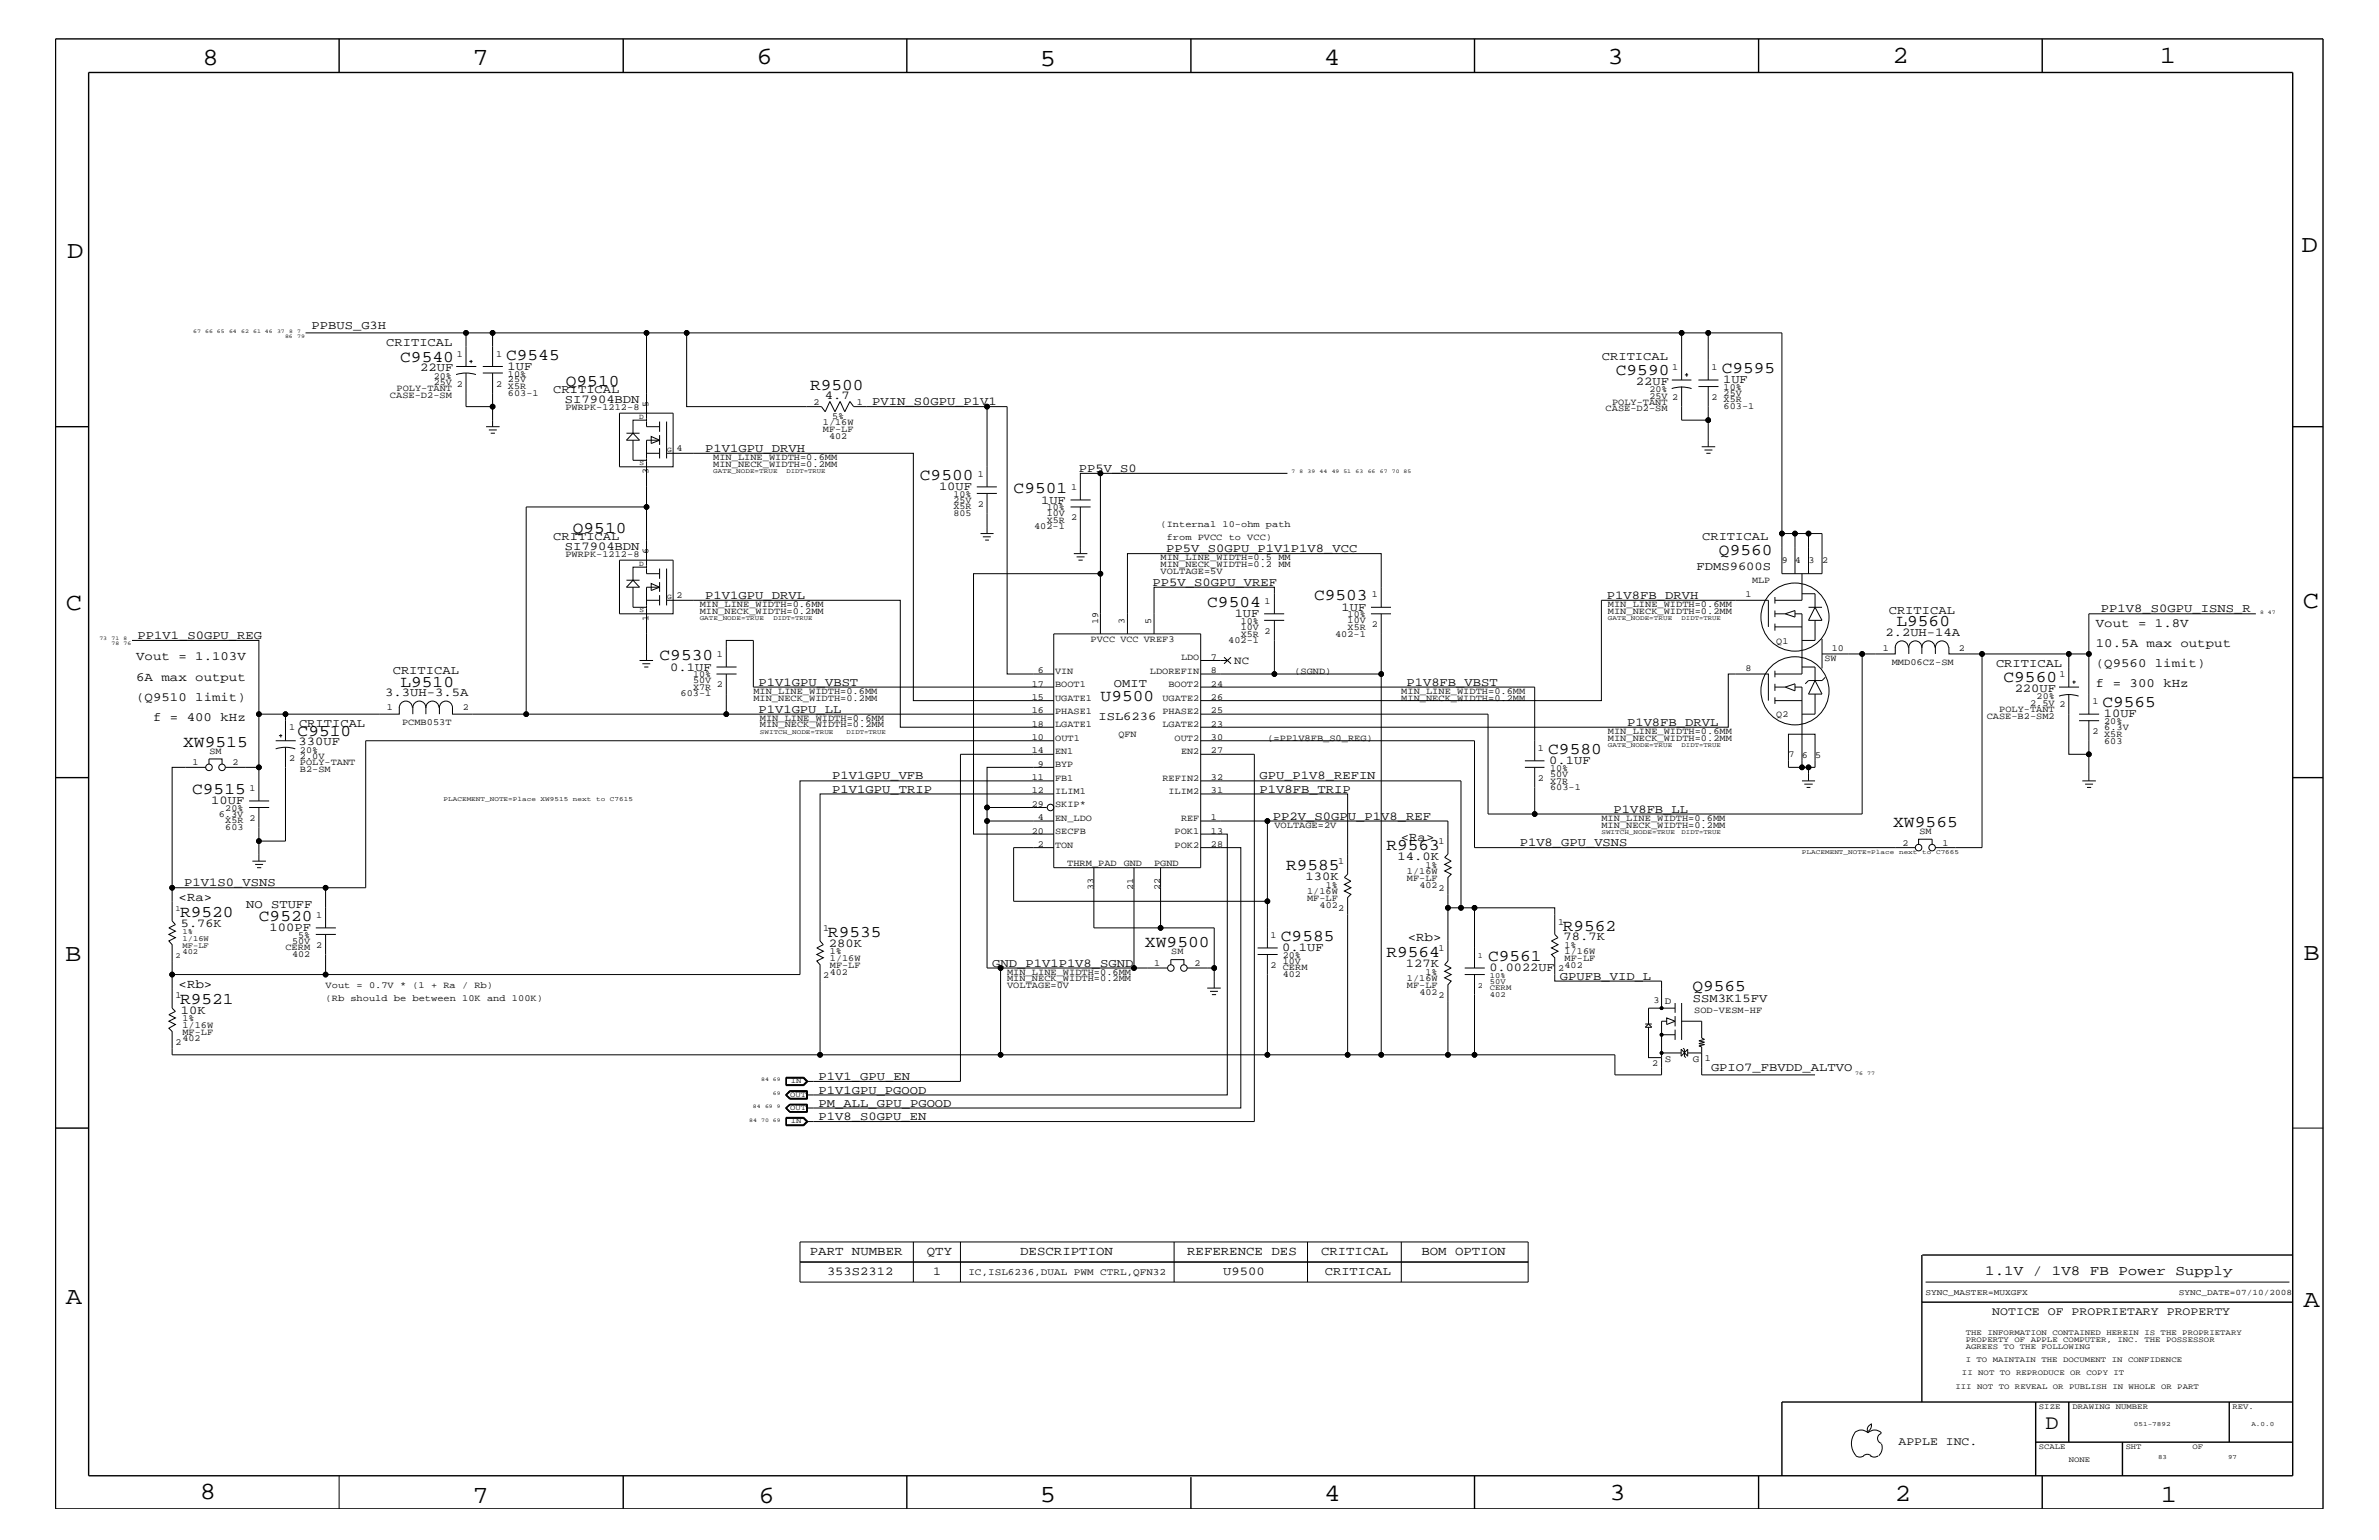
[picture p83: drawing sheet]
<svg xmlns="http://www.w3.org/2000/svg" width="432mm" height="279mm" viewBox="0 0 432 279" stroke-linecap="round" stroke-linejoin="round" font-family="sans-serif">
<defs><g id="words">
<g font-size="4.5">
<text x="36.7" y="11.7">8</text>
<text x="85.8" y="11.7">7</text>
<text x="137.3" y="11.5">6</text>
<text x="240.3" y="11.7">4</text>
<text x="291.8" y="11.5">3</text>
<text x="343.5" y="11.5">2</text>
<text x="392" y="11.5">1</text>
<text x="188.7" y="12.1">5</text>
<text x="12.2" y="46.8">D</text>
<text x="417.7" y="45.7">D</text>
<text x="11.9" y="110.6">C</text>
<text x="418" y="110.3">C</text>
<text x="11.9" y="174.3">B</text>
<text x="418.1" y="174.2">B</text>
<text x="11.9" y="236.7">A</text>
<text x="418.1" y="237.1">A</text>
<text x="36.2" y="271.9">8</text>
<text x="85.8" y="272.7">7</text>
<text x="137.7" y="272.7">6</text>
<text x="188.7" y="272.5">5</text>
<text x="240.4" y="272.3">4</text>
<text x="292.1" y="272.2">3</text>
<text x="343.9" y="272.3">2</text>
<text x="392.2" y="272.6">1</text>
</g>
<text font-size="3.7" x="371.3" y="259.3">D</text>
<g font-size="3">
<text x="72.6" y="65.6">C9540</text>
<text x="91.9" y="65.3">C9545</text>
<text x="102.7" y="70">Q9510</text>
<text x="147" y="70.7">R9500</text>
<text x="293.3" y="68.1">C9590</text>
<text x="312.5" y="67.7">C9595</text>
<text x="167" y="87.1">C9500</text>
<text x="184" y="89.5">C9501</text>
<text x="104" y="96.7">Q9510</text>
<text x="312" y="100.8">Q9560</text>
<text x="219.1" y="110.2">C9504</text>
<text x="238.5" y="108.9">C9503</text>
<text x="344.2" y="113.7">L9560</text>
<text x="119.7" y="119.8">C9530</text>
<text x="72.7" y="124.6">L9510</text>
<text x="363.6" y="123.8">C9560</text>
<text x="199.8" y="127.1">U9500</text>
<text x="381.6" y="128.3">C9565</text>
<text x="33.2" y="135.5">XW9515</text>
<text x="54" y="133.5">C9510</text>
<text x="281" y="136.8">C9580</text>
<text x="34.9" y="144">C9515</text>
<text x="251.6" y="154.3">R9563</text>
<text x="343.6" y="150.1">XW9565</text>
<text x="233.4" y="157.9">R9585</text>
<text x="32.7" y="166.4">R9520</text>
<text x="47" y="167.1">C9520</text>
<text x="150.3" y="170">R9535</text>
<text x="207.8" y="171.8">XW9500</text>
<text x="232.5" y="170.7">C9585</text>
<text x="251.6" y="173.7">R9564</text>
<text x="283.6" y="168.9">R9562</text>
<text x="270.1" y="174.4">C9561</text>
<text x="307.2" y="179.9">Q9565</text>
<text x="32.7" y="182.1">R9521</text>
</g>
<text font-size="2.5" x="360.3" y="231.3">1.1V / 1V8 FB Power Supply</text>
<g font-size="2.3">
<text x="380.4" y="113.7">Vout = 1.8V</text>
<text x="24.7" y="119.8">Vout = 1.103V</text>
<text x="380.4" y="117.4">10.5A max output</text>
<text x="24.7" y="123.5">6A max output</text>
<text x="380.4" y="121">(Q9560 limit)</text>
<text x="380.4" y="124.7">f = 300 kHz</text>
<text x="24.7" y="127.1">(Q9510 limit)</text>
<text x="27.8" y="130.8">f = 400 kHz</text>
<text x="254.3" y="152.6">&lt;Ra&gt;</text>
<text x="32.4" y="163.5">&lt;Ra&gt;</text>
<text x="255.5" y="170.7">&lt;Rb&gt;</text>
<text x="32.4" y="179.3">&lt;Rb&gt;</text>
<text x="147" y="227.7">PART NUMBER</text>
<text x="168.2" y="227.7">QTY</text>
<text x="185.2" y="227.7">DESCRIPTION</text>
<text x="215.5" y="227.7">REFERENCE DES</text>
<text x="239.8" y="227.7">CRITICAL</text>
<text x="258" y="227.7">BOM OPTION</text>
</g>
<g font-size="2.2">
<text x="56.6" y="59.6">PPBUS_G3H</text>
<text x="70.1" y="62.9">CRITICAL</text>
<text x="290.7" y="65.3">CRITICAL</text>
<text x="76.3" y="67.3">22UF</text>
<text x="92.1" y="67.1">1UF</text>
<text x="100.4" y="71.3">CRITICAL</text>
<text x="296.9" y="69.8">22UF</text>
<text x="312.8" y="69.5">1UF</text>
<text x="102.5" y="73.2">SI7904BDN</text>
<text x="149.7" y="72.4">4.7</text>
<text x="158.3" y="73.5">PVIN_S0GPU_P1V1</text>
<text x="128" y="82">P1V1GPU_DRVH</text>
<text x="170.4" y="88.9">10UF</text>
<text x="195.8" y="85.6">PP5V_S0</text>
<text x="189" y="91.4">1UF</text>
<text x="100.4" y="98">CRITICAL</text>
<text x="102.5" y="99.9">SI7904BDN</text>
<text x="211.7" y="100.2">PP5V_S0GPU_P1V1P1V8_VCC</text>
<text x="308.9" y="98">CRITICAL</text>
<text x="209.2" y="106.3">PP5V_S0GPU_VREF</text>
<text x="307.9" y="103.4">FDMS9600S</text>
<text x="128" y="108.7">P1V1GPU_DRVL</text>
<text x="224.1" y="112">1UF</text>
<text x="243.5" y="110.8">1UF</text>
<text x="291.7" y="108.7">P1V8FB_DRVH</text>
<text x="342.8" y="111.4">CRITICAL</text>
<text x="381.3" y="111.1">PP1V8_S0GPU_ISNS_R</text>
<text x="25" y="115.9">PP1V1_S0GPU_REG</text>
<text x="342.2" y="115.3">2.2UH-14A</text>
<text x="71.3" y="122.3">CRITICAL</text>
<text x="121.7" y="121.7">0.1UF</text>
<text x="137.7" y="124.4">P1V1GPU_VBST</text>
<text x="202.2" y="124.7">OMIT</text>
<text x="255.3" y="124.4">P1V8FB_VBST</text>
<text x="362.3" y="121">CRITICAL</text>
<text x="365.7" y="125.5">220UF</text>
<text x="54.3" y="131.9">CRITICAL</text>
<text x="69.9" y="126.3">3.3UH-3.5A</text>
<text x="137.7" y="129.3">P1V1GPU_LL</text>
<text x="199.4" y="130.7">ISL6236</text>
<text x="295.3" y="131.7">P1V8FB_DRVL</text>
<text x="381.8" y="130.2">10UF</text>
<text x="54.2" y="135.2">330UF</text>
<text x="151" y="143.9">P1V1GPU_TRIP</text>
<text x="151" y="141.4">P1V1GPU_VFB</text>
<text x="228.6" y="141.4">GPU_P1V8_REFIN</text>
<text x="228.6" y="143.9">P1V8FB_TRIP</text>
<text x="281.2" y="138.6">0.1UF</text>
<text x="38.4" y="145.9">10UF</text>
<text x="231.1" y="148.7">PP2V_S0GPU_P1V8_REF</text>
<text x="292.9" y="147.5">P1V8FB_LL</text>
<text x="275.8" y="153.5">P1V8_GPU_VSNS</text>
<text x="33.4" y="160.8">P1V1S0_VSNS</text>
<text x="237" y="159.7">130K</text>
<text x="253.7" y="156.1">14.0K</text>
<text x="44.7" y="164.7">NO STUFF</text>
<text x="32.9" y="168.2">5.76K</text>
<text x="48.9" y="168.9">100PF</text>
<text x="150.5" y="171.8">280K</text>
<text x="232.7" y="172.6">0.1UF</text>
<text x="283.8" y="170.6">78.7K</text>
<text x="180.1" y="175.4">GND_P1V1P1V8_SGND</text>
<text x="255.2" y="175.5">127K</text>
<text x="270.3" y="176.2">0.0022UF</text>
<text x="283.1" y="177.7">GPUFB_VID_L</text>
<text x="32.9" y="184">10K</text>
<text x="307.3" y="181.8">SSM3K15FV</text>
<text x="148.6" y="195.9">P1V1_GPU_EN</text>
<text x="310.6" y="194.3">GPIO7_FBVDD_ALTVO</text>
<text x="148.6" y="198.4">P1V1GPU_PGOOD</text>
<text x="148.6" y="200.9">PM_ALL_GPU_PGOOD</text>
<text x="148.6" y="203.2">P1V8_S0GPU_EN</text>
<text x="150.1" y="231.3">353S2312</text>
<text x="169.4" y="231.3">1</text>
<text x="222" y="231.3">U9500</text>
<text x="240.5" y="231.3">CRITICAL</text>
</g>
<g font-size="2.1">
<text x="361.6" y="238.6">NOTICE OF PROPRIETARY PROPERTY</text>
<text x="344.6" y="262.2">APPLE INC.</text>
</g>
<text font-size="2" x="224" y="120.4">NC</text>
<g font-size="1.8">
<text x="302.2" y="182.1">D</text>
<text x="302.2" y="192.7">S</text>
<text x="307.3" y="192.7">G</text>
<text x="175.8" y="231.3">IC,ISL6236,DUAL PWM CTRL,QFN32</text>
</g>
<g font-size="1.7">
<text x="82.9" y="64.7">1</text>
<text x="90.1" y="64.7">1</text>
<text x="72" y="71">POLY-TANT</text>
<text x="78.7" y="69.9">25V 2</text>
<text x="78.7" y="68.7">20%</text>
<text x="90.1" y="70.1">2</text>
<text x="92.2" y="69.4">25V</text>
<text x="92.2" y="68.4">10%</text>
<text x="92.2" y="71.8">603-1</text>
<text x="92.2" y="70.6">X5R</text>
<text x="299.4" y="71.1">20%</text>
<text x="303.5" y="67.1">1</text>
<text x="310.6" y="67.1">1</text>
<text x="312.8" y="71.8">25V</text>
<text x="312.8" y="70.7">10%</text>
<text x="70.8" y="72.2">CASE-D2-SM</text>
<text x="102.6" y="74.4">PWRPK-1212-8</text>
<text x="117.7" y="73.9" transform="rotate(-90 117.7 73.9)">5</text>
<text x="147.7" y="73.4">2</text>
<text x="149.4" y="77.2">1/16W</text>
<text x="151" y="76">5%</text>
<text x="155.5" y="73.4">1</text>
<text x="291.4" y="74.6">CASE-D2-SM</text>
<text x="292.6" y="73.4">POLY-TANT</text>
<text x="299.4" y="72.3">25V 2</text>
<text x="310.6" y="72.6">2</text>
<text x="312.8" y="74.3">603-1</text>
<text x="312.8" y="73">X5R</text>
<text x="122.8" y="81.9">4</text>
<text x="129.5" y="83.5">MIN_LINE_WIDTH=0.6MM</text>
<text x="149.4" y="78.3">MF-LF</text>
<text x="150.5" y="79.6">402</text>
<text x="117.7" y="86" transform="rotate(-90 117.7 86)">3</text>
<text x="129.5" y="84.7">MIN_NECK_WIDTH=0.2MM</text>
<text x="177.5" y="86.5">1</text>
<text x="194.4" y="88.9">1</text>
<text x="173.1" y="91.2">25V</text>
<text x="173.1" y="90.1">10%</text>
<text x="173.1" y="93.7">805</text>
<text x="173.1" y="92.4">X5R</text>
<text x="177.5" y="92">2</text>
<text x="190" y="93.7">10V</text>
<text x="190" y="92.6">10%</text>
<text x="190" y="94.9">X5R</text>
<text x="194.4" y="94.3">2</text>
<text x="210.7" y="95.6">(Internal 10-ohm path</text>
<text x="102.6" y="101">PWRPK-1212-8</text>
<text x="117.7" y="100.5" transform="rotate(-90 117.7 100.5)">6</text>
<text x="187.7" y="96">402-1</text>
<text x="210.7" y="101.6">MIN_LINE_WIDTH=0.5 MM</text>
<text x="211.8" y="98">from PVCC to VCC)</text>
<text x="210.7" y="102.9">MIN_NECK_WIDTH=0.2 MM</text>
<text x="210.7" y="104.1">VOLTAGE=5V</text>
<text x="318" y="105.7">MLP</text>
<text x="323.4" y="102.2">9</text>
<text x="325.8" y="102.2">4</text>
<text x="328.3" y="102.2">3</text>
<text x="330.7" y="102.2">2</text>
<text x="117.7" y="112.7" transform="rotate(-90 117.7 112.7)">1</text>
<text x="122.8" y="108.6">2</text>
<text x="127" y="111.4">MIN_NECK_WIDTH=0.2MM</text>
<text x="127" y="110.2">MIN_LINE_WIDTH=0.6MM</text>
<text x="199.3" y="113.1" transform="rotate(-90 199.3 113.1)">19</text>
<text x="204.1" y="113.1" transform="rotate(-90 204.1 113.1)">3</text>
<text x="209" y="113.1" transform="rotate(-90 209 113.1)">5</text>
<text x="225.2" y="113.1">10%</text>
<text x="229.5" y="109.5">1</text>
<text x="244.6" y="113.1">10V</text>
<text x="244.6" y="112">10%</text>
<text x="249" y="113.7">2</text>
<text x="249" y="108.3">1</text>
<text x="291.8" y="111.4">MIN_NECK_WIDTH=0.2MM</text>
<text x="291.8" y="110.2">MIN_LINE_WIDTH=0.6MM</text>
<text x="316.8" y="108.2">1</text>
<text x="130.1" y="119.2">1</text>
<text x="198" y="116.4">PVCC VCC VREF3</text>
<text x="214.4" y="119.8">LDO</text>
<text x="219.8" y="119.7">7</text>
<text x="222.9" y="116.7">402-1</text>
<text x="225.2" y="114.2">10V</text>
<text x="225.2" y="115.5">X5R</text>
<text x="229.5" y="115">2</text>
<text x="242.3" y="115.5">402-1</text>
<text x="244.6" y="114.2">X5R</text>
<text x="322.4" y="116.8">Q1</text>
<text x="332.5" y="118.1">10</text>
<text x="341.7" y="118.1">1</text>
<text x="355.5" y="118.1">2</text>
<text x="125.8" y="125.2">X7R</text>
<text x="125.8" y="124">50V</text>
<text x="125.8" y="122.9">10%</text>
<text x="130.1" y="124.7">2</text>
<text x="136.7" y="125.9">MIN_LINE_WIDTH=0.6MM</text>
<text x="187.3" y="124.6">17</text>
<text x="188.4" y="122.1">6</text>
<text x="191.5" y="122.3">VIN</text>
<text x="191.5" y="124.7">BOOT1</text>
<text x="208.7" y="122.3">LDOREFIN</text>
<text x="212.1" y="124.7">BOOT2</text>
<text x="219.8" y="122.1">8</text>
<text x="219.8" y="124.6">24</text>
<text x="234.9" y="122.3">(SGND)</text>
<text x="254.3" y="125.9">MIN_LINE_WIDTH=0.6MM</text>
<text x="316.8" y="121.7">8</text>
<text x="331.1" y="120">SW</text>
<text x="343.4" y="120.6">MMD06CZ-SM</text>
<text x="373.8" y="122.9">1</text>
<text x="70.2" y="128.9">1</text>
<text x="73" y="131.5">PCMB053T</text>
<text x="84" y="128.9">2</text>
<text x="123.5" y="126.4">603-1</text>
<text x="136.7" y="127.1">MIN_NECK_WIDTH=0.2MM</text>
<text x="137.9" y="131.9">MIN_NECK_WIDTH=0.2MM</text>
<text x="137.9" y="130.8">MIN_LINE_WIDTH=0.6MM</text>
<text x="187.3" y="127">15</text>
<text x="187.3" y="129.4">16</text>
<text x="187.3" y="131.9">18</text>
<text x="191.5" y="127.1">UGATE1</text>
<text x="191.5" y="129.6">PHASE1</text>
<text x="191.5" y="131.9">LGATE1</text>
<text x="211" y="127.1">UGATE2</text>
<text x="211" y="129.6">PHASE2</text>
<text x="211" y="131.9">LGATE2</text>
<text x="219.8" y="127">26</text>
<text x="219.8" y="129.4">25</text>
<text x="219.8" y="131.9">23</text>
<text x="254.3" y="127.1">MIN_NECK_WIDTH=0.2MM</text>
<text x="322.4" y="130.2">Q2</text>
<text x="360.6" y="130.4">CASE-B2-SM2</text>
<text x="362.9" y="129.1">POLY-TANT</text>
<text x="368.5" y="128">2.5V 2</text>
<text x="369.7" y="126.9">20%</text>
<text x="379.8" y="127.7">1</text>
<text x="381.9" y="131.3">20%</text>
<text x="38" y="136.8">SM</text>
<text x="52.5" y="132.5">1</text>
<text x="54.4" y="137.8">2.0V</text>
<text x="54.4" y="136.6">20%</text>
<text x="187.3" y="134.2">10</text>
<text x="187.3" y="136.7">14</text>
<text x="191.5" y="134.4">OUT1</text>
<text x="191.5" y="136.8">EN1</text>
<text x="203" y="133.8">QFN</text>
<text x="213.2" y="134.4">OUT2</text>
<text x="214.4" y="136.8">EN2</text>
<text x="219.8" y="134.2">30</text>
<text x="219.8" y="136.7">27</text>
<text x="230" y="134.4">(=PP1V8FB_S0_REG)</text>
<text x="279.1" y="136.2">1</text>
<text x="291.8" y="134.4">MIN_NECK_WIDTH=0.2MM</text>
<text x="291.8" y="133.2">MIN_LINE_WIDTH=0.6MM</text>
<text x="324.6" y="137.3">7</text>
<text x="327.1" y="137.4">6</text>
<text x="329.4" y="137.4">5</text>
<text x="379.8" y="133.2">2</text>
<text x="381.9" y="132.4">6.3V</text>
<text x="381.9" y="134.9">603</text>
<text x="381.9" y="133.6">X5R</text>
<text x="34.9" y="138.9">1</text>
<text x="42.2" y="138.9">2</text>
<text x="45.3" y="143.5">1</text>
<text x="52.5" y="138">2</text>
<text x="54.4" y="140.1">B2-SM</text>
<text x="54.4" y="138.9">POLY-TANT</text>
<text x="187.3" y="144">12</text>
<text x="187.3" y="141.5">11</text>
<text x="188.4" y="139.1">9</text>
<text x="191.5" y="141.7">FB1</text>
<text x="191.5" y="139.2">BYP</text>
<text x="211" y="141.7">REFIN2</text>
<text x="219.8" y="144">31</text>
<text x="219.8" y="141.5">32</text>
<text x="279.1" y="141.7">2</text>
<text x="281.3" y="140.9">50V</text>
<text x="281.3" y="139.8">10%</text>
<text x="281.3" y="143.4">603-1</text>
<text x="281.3" y="142.2">X7R</text>
<text x="39.7" y="148.2">6.3V</text>
<text x="40.9" y="147.1">20%</text>
<text x="40.9" y="149.4">X5R</text>
<text x="45.3" y="149">2</text>
<text x="187.3" y="146.4">29</text>
<text x="188.4" y="148.8">4</text>
<text x="191.5" y="146.5">SKIP*</text>
<text x="191.5" y="144">ILIM1</text>
<text x="191.5" y="149">EN_LDO</text>
<text x="212.1" y="144">ILIM2</text>
<text x="214.4" y="149">REF</text>
<text x="219.8" y="148.8">1</text>
<text x="290.7" y="149">MIN_LINE_WIDTH=0.6MM</text>
<text x="40.9" y="150.7">603</text>
<text x="187.3" y="151.2">20</text>
<text x="188.4" y="153.7">2</text>
<text x="191.5" y="151.3">SECFB</text>
<text x="191.5" y="153.8">TON</text>
<text x="213.2" y="153.8">POK2</text>
<text x="213.2" y="151.3">POK1</text>
<text x="219.8" y="153.7">28</text>
<text x="219.8" y="151.2">13</text>
<text x="231.3" y="150.1">VOLTAGE=2V</text>
<text x="261.1" y="153.2">1</text>
<text x="290.7" y="150.1">MIN_NECK_WIDTH=0.2MM</text>
<text x="345.3" y="153.4">2</text>
<text x="348.4" y="151.3">SM</text>
<text x="352.6" y="153.4">1</text>
<text x="193.7" y="157.2">THRM_PAD</text>
<text x="198.5" y="161.4" transform="rotate(-90 198.5 161.4)">33</text>
<text x="204" y="157.2">GND</text>
<text x="205.7" y="161.4" transform="rotate(-90 205.7 161.4)">21</text>
<text x="209.5" y="157.2">PGND</text>
<text x="210.6" y="161.4" transform="rotate(-90 210.6 161.4)">22</text>
<text x="240.6" y="161.1">1%</text>
<text x="242.9" y="156.8">1</text>
<text x="255.4" y="159.9">MF-LF</text>
<text x="255.4" y="158.6">1/16W</text>
<text x="257.6" y="161.1">402</text>
<text x="258.7" y="157.4">1%</text>
<text x="261.1" y="161.7">2</text>
<text x="57.4" y="166.5">1</text>
<text x="237.2" y="162.2">1/16W</text>
<text x="237.2" y="163.5">MF-LF</text>
<text x="239.5" y="164.7">402</text>
<text x="242.9" y="165.3">2</text>
<text x="282.8" y="167.8">1</text>
<text x="51.8" y="172.4">CERM</text>
<text x="53" y="171.2">50V</text>
<text x="53" y="173.7">402</text>
<text x="54.1" y="170.1">5%</text>
<text x="57.4" y="172">2</text>
<text x="149.4" y="168.9">1</text>
<text x="150.6" y="173.2">1%</text>
<text x="212.6" y="173.2">SM</text>
<text x="230.6" y="170.1">1</text>
<text x="232.8" y="173.8">20%</text>
<text x="261.1" y="172.6">1</text>
<text x="284" y="173.2">1/16W</text>
<text x="284" y="172">1%</text>
<text x="59.1" y="179.3">Vout = 0.7V * (1 + Ra / Rb)</text>
<text x="149.4" y="177.4">2</text>
<text x="150.6" y="174.4">1/16W</text>
<text x="150.6" y="176.8">402</text>
<text x="150.6" y="175.6">MF-LF</text>
<text x="182.8" y="176.8">MIN_LINE_WIDTH=0.6MM</text>
<text x="182.8" y="179.3">VOLTAGE=0V</text>
<text x="182.8" y="178">MIN_NECK_WIDTH=0.2MM</text>
<text x="209.5" y="175.2">1</text>
<text x="216.8" y="175.2">2</text>
<text x="230.6" y="175.6">2</text>
<text x="232.8" y="174.9">10V</text>
<text x="232.8" y="177.3">402</text>
<text x="232.8" y="176.1">CERM</text>
<text x="255.4" y="178">1/16W</text>
<text x="255.4" y="179.3">MF-LF</text>
<text x="258.7" y="176.8">1%</text>
<text x="282.8" y="176.2">2</text>
<text x="284" y="175.6">402</text>
<text x="284" y="174.4">MF-LF</text>
<text x="31.8" y="181">1</text>
<text x="33.1" y="185.3">1%</text>
<text x="59.1" y="181.6">(Rb should be between 10K and 100K)</text>
<text x="257.6" y="180.5">402</text>
<text x="261.1" y="181">2</text>
<text x="300.1" y="182.1">3</text>
<text x="307.5" y="183.8">SOD-VESM-HF</text>
<text x="31.8" y="189.5">2</text>
<text x="33.1" y="187.7">MF-LF</text>
<text x="33.1" y="186.5">1/16W</text>
<text x="33.1" y="188.9">402</text>
<text x="299.9" y="193.3">2</text>
<text x="309.5" y="192.6">1</text>
</g>
<g font-size="1.5">
<text x="349.5" y="235">SYNC_MASTER=MUXGFX</text>
<text x="395.5" y="235">SYNC_DATE=07/10/2008</text>
</g>
<g font-size="1.4">
<text x="116" y="76">D</text>
<text x="121.1" y="82">G</text>
<text x="116.1" y="84.4">S</text>
<text x="116" y="102.6">D</text>
<text x="116.1" y="111.1">S</text>
<text x="121.1" y="108.7">G</text>
<text x="31.8" y="165.3">1</text>
<text x="31.8" y="173.8">2</text>
<text x="33.1" y="173.2">402</text>
<text x="33.1" y="172">MF-LF</text>
<text x="33.1" y="170.7">1/16W</text>
<text x="33.1" y="169.5">1%</text>
<text x="268.2" y="173.8">1</text>
<text x="268.2" y="179.3">2</text>
<text x="270.4" y="177.4">10%</text>
<text x="270.4" y="179.7">CERM</text>
<text x="270.4" y="178.5">50V</text>
<text x="270.4" y="181">402</text>
<text x="143.5" y="196.5">IN</text>
<text x="143.4" y="199">OUT</text>
<text x="143.4" y="201.5">OUT</text>
<text x="143.5" y="203.8">IN</text>
<text x="356.8" y="242.3">THE INFORMATION CONTAINED HEREIN IS THE PROPRIETARY</text>
<text x="356.8" y="243.5">PROPERTY OF APPLE COMPUTER, INC. THE POSSESSOR</text>
<text x="356.8" y="244.7">AGREES TO THE FOLLOWING</text>
<text x="354.9" y="252">III NOT TO REVEAL OR PUBLISH IN WHOLE OR PART</text>
<text x="356.1" y="249.5">II NOT TO REPRODUCE OR COPY IT</text>
<text x="356.8" y="247.1">I TO MAINTAIN THE DOCUMENT IN CONFIDENCE</text>
<text x="370.1" y="255.6">SIZE</text>
<text x="376.2" y="255.6">DRAWING NUMBER</text>
<text x="405.2" y="255.6">REV.</text>
<text x="370.1" y="262.9">SCALE</text>
<text x="385.8" y="262.9">SHT</text>
<text x="397.9" y="262.9">OF</text>
<text x="375.5" y="265.3">NONE</text>
</g>
<g font-size="1.2">
<text x="129.5" y="85.9">GATE_NODE=TRUE</text>
<text x="142.7" y="85.9">DIDT=TRUE</text>
<text x="127" y="112.6">GATE_NODE=TRUE</text>
<text x="140.4" y="112.6">DIDT=TRUE</text>
<text x="291.8" y="112.6">GATE_NODE=TRUE</text>
<text x="305.2" y="112.6">DIDT=TRUE</text>
<text x="137.9" y="133.2">SWITCH_NODE=TRUE</text>
<text x="153.7" y="133.2">DIDT=TRUE</text>
<text x="291.8" y="135.6">GATE_NODE=TRUE</text>
<text x="305.2" y="135.6">DIDT=TRUE</text>
<text x="80.5" y="145.3">PLACEMENT_NOTE=Place</text>
<text x="98.1" y="145.3">XW9515</text>
<text x="104" y="145.3">next</text>
<text x="108.2" y="145.3">to</text>
<text x="110.7" y="145.3">C7615</text>
<text x="290.7" y="151.3">SWITCH_NODE=TRUE</text>
<text x="305.2" y="151.3">DIDT=TRUE</text>
<text x="327.1" y="155">PLACEMENT_NOTE=Place</text>
<text x="344.7" y="155">next</text>
<text x="348.9" y="155">to</text>
<text x="351.4" y="155">C7665</text>
<text x="387.3" y="258.7">051-7892</text>
<text x="408.6" y="258.7">A.0.0</text>
<text x="391.7" y="264.7">83</text>
<text x="404.4" y="264.7">97</text>
</g>
<g font-size="1">
<text x="35.1" y="60.4">67</text>
<text x="37.3" y="60.4">66 65</text>
<text x="41.6" y="60.4">64</text>
<text x="43.8" y="60.4">62</text>
<text x="46" y="60.4">61 46</text>
<text x="50.3" y="60.4">37</text>
<text x="51.7" y="61.3">86</text>
<text x="52.5" y="60.4">8</text>
<text x="53.9" y="61.3">79</text>
<text x="53.9" y="60.4">7</text>
<text x="234.4" y="85.9">7</text>
<text x="235.9" y="85.9">8</text>
<text x="237.3" y="85.9">39</text>
<text x="239.5" y="85.9">44</text>
<text x="241.7" y="85.9">49 51</text>
<text x="246" y="85.9">63</text>
<text x="248.2" y="85.9">66</text>
<text x="250.4" y="85.9">67</text>
<text x="252.6" y="85.9">70 85</text>
<text x="410.2" y="111.4">8</text>
<text x="411.6" y="111.4">47</text>
<text x="18" y="116.2">73</text>
<text x="20.2" y="116.2">71</text>
<text x="20.2" y="117">78</text>
<text x="22.4" y="116.2">8</text>
<text x="22.4" y="117">76</text>
<text x="138.2" y="196.2">84 69</text>
<text x="336.7" y="195">76</text>
<text x="338.9" y="195">77</text>
<text x="136" y="203.5">84</text>
<text x="136.7" y="201">84</text>
<text x="138.2" y="203.5">70 69</text>
<text x="138.9" y="201">69 9</text>
<text x="140.3" y="198.7">69</text>
</g>
</g></defs>
<g fill="none" stroke="#000" stroke-width=".18">
<path d="M55.5 60.4h61.8M82.8 68a5.8 5.8 0 0 1 3.6 0M82.8 66.5h3.6M84.6 60.4v6.1M84.6 67.7v6.1h4.8M85.2 65.6h.6M85.5 65.3v.6M87.6 67.7h3.7M87.6 66.5h3.7M88.2 77.4h2.5M88.7 78h1.5M89.1 78.6h.7"/>
<path d="M89.4 60.4v6.1M89.4 67.7v9.7M112.4 75h9.8v9.7h-9.8zM113.7 78.6h2.4M114.9 78.6l1.2 1.3h-2.4zM114.9 79.9v3.6h2.4M117.3 76.2h-2.4v2.4M118.2 79.2l1.5 .7-1.5 .6zM119.7 79.9h-2.4v24.2h2.4M119.7 76.5v1.8M119.7 78.9v1.8M121 76.5v6.7"/>
<path d="M124.6 60.4v13.4h24.5l.7 .9 .8-1.9 1 1.9 .9-1.9 .8 1.9 1-1.9 .6 1h24.3v14.5M124.6 60.4h-7.3v17h2.4M124.6 60.4h180.6M179.2 73.8h3.6v48.5h8.5M303.4 70.5a5.9 5.9 0 0 1 3.6 0M303.4 68.9h3.6M305.2 70.1v6.1h4.8M305.8 68h.6M306.2 67.7v.7M308.3 70.1h3.6M308.3 68.9h3.6M310 60.4h-4.8v8.5"/>
<path d="M310 68.9v-8.5h13.4v43.7h7.3v-7.3h-4.9v7.3M310 70.1v11M117.3 82.2h2.4M117.3 92h-21.8v37.6M119.7 81.3v1.9M121 82.2h44.8v44.9h25.5M177.3 89.5h3.6M177.3 88.3h3.6M178 96.8h2.3M178.4 97.4h1.4M178.8 98h.7M179.2 89.5v7.3"/>
<path d="M194.3 92h3.7M194.3 90.7h3.7M196.1 92v8.4M199.7 85.9v18.2M233.7 85.9h-37.6v4.8M308.9 81.1h2.4M309.4 81.6h1.4M309.7 82.2h.8M323.4 96.8h2.4M328.3 96.8v7.3M24 116.2h23v13.4M112.4 101.6h9.8v9.8h-9.8z"/>
<path d="M113.7 105.3h2.4M114.9 105.3l1.2 1.2h-2.4zM114.9 106.5v3.7h2.4M116.1 119.8h2.4M117.3 102.9h-2.4v2.4M117.3 108.9h2.4M118.2 105.9l1.5 .6-1.5 .6zM119.7 106.5h-2.4v13.3M119.7 103.2v1.8M119.7 105.6v1.8M119.7 108v1.8M121 108.9h42.4v23h27.9"/>
<path d="M121 103.2v6.6M191.3 115h26.6v42.4h-26.6zM194.9 100.4h2.5M195.4 101h1.5M195.7 101.6h.8M199.7 115v-10.9h-23v47.2h14.6M217.9 119.8h4.9M222.2 119.2l1.2 1.2M223.4 119.2l-1.2 1.2M229.4 112.6h3.7M229.4 111.4h3.7M231.3 111.4v-4.9h-21.8v8.5"/>
<path d="M231.3 112.6v9.7M248.8 110.2h3.7M248.8 111.4h3.7M250.7 111.4v80h-6.1v-28.6l.6-.6-1.2-.5 1.2-.6-1.2-.6 1.2-.6-1.2-.7 .6-.6v-14.6h-26.7M250.7 110.2v-9.8h-46.1v14.6M321 113.7v-4.8h-30.3v18.2h-72.8M322.2 108.3v1.2M322.2 110.8v1.2M322.2 113.1v1.3M322.2 113.7h4.9M322.2 111.4h1.8M324 111.4l1.8-.6v1.2z"/>
<path d="M325.8 111.4h1.3v10.9h-4.9M327.1 107.7h2.3v2.5l-1.1 2.4h2.4l-1.3-2.4M327.1 104.1v4.8h-4.9M328.3 110.2h2.4M329.4 112.6v3.6h-2.3M330.7 115.9v5.4M338 118.6v29.1h-59.4v-8.5M344 117.4v1.2h-13.3M344 117.5a1.19 1.19 0 0 1 1.2-1.2 1.19 1.19 0 0 1 1.2 1.2M346.5 117.5a1.19 1.19 0 0 1 1.1-1.2 1.19 1.19 0 0 1 1.2 1.2 1.19 1.19 0 0 1 1.2-1.2 1.19 1.19 0 0 1 1.2 1.2M346.5 117.4v1.2M348.8 117.4v1.2"/>
<path d="M351.3 117.5a1.19 1.19 0 0 1 1.2-1.2 1.19 1.19 0 0 1 1.2 1.2M351.3 117.4v1.2M353.7 117.4v1.2h21.8v6.1M359.7 118.6v35.2h-8.4M375.5 118.6h3.6M409.4 111.4h-30.3v18.2M37.3 139.2h-6.1v27.9l.6 .7-1.2 .5 1.2 .6-1.2 .6 1.2 .6-1.2 .6 .6 .7v5.4h27.9M37.9 138.6v-.9h2.4v.9M41 139.2h6M47 129.6h4.8M47 129.6v15.7M50 135.9a5.7 5.7 0 0 1 3.6 0"/>
<path d="M50 134.4h3.7M50.6 133.5h.6M51 133.2v.6M51.8 135.6v17h-4.8v3.6M72.5 128.3v1.3h-20.7v4.8M72.5 128.4a1.19 1.19 0 0 1 1.2-1.2 1.19 1.19 0 0 1 1.1 1.2M74.9 128.4a1.19 1.19 0 0 1 1.2-1.2 1.19 1.19 0 0 1 1.2 1.2 1.19 1.19 0 0 1 1.2-1.2 1.19 1.19 0 0 1 1.2 1.2M74.9 128.3v1.3M77.3 128.3v1.3M79.8 128.4a1.19 1.19 0 0 1 1.1-1.2 1.19 1.19 0 0 1 1.2 1.2M79.8 128.3v1.3M82.1 128.3v1.3h49.7"/>
<path d="M116.6 120.4h1.4M116.9 121h.8M130 122.3h3.7M130 121h3.7M131.8 122.3v7.3h59.5M131.8 121v-4.8h4.9v8.5h54.6M191.3 139.2h-12.1v7.3M191.3 134.4h-124.9v26.7h-35.2M191.3 136.8h-17v59.4h-27.9M217.9 129.6h52.2v18.1h8.5M217.9 122.3h32.8M217.9 134.4h49.7v19.4h80"/>
<path d="M217.9 124.7h60.7v13.3M217.9 136.8h9.8v66.7h-81.3M276.8 139.2h3.5M276.8 138h3.5M321 127.1v-4.8h-7.3v9.6h-95.8M322.2 124.7h1.8M322.2 121.7v1.2M322.2 124.1v1.2M322.2 126.5v1.2M322.2 127.1h4.9M324 124.7l1.8-.6v1.2zM325.8 124.7h1.3v14.5h1.2"/>
<path d="M327.1 121h2.3v2.5l-1.1 2.4h2.4l-1.3-2.4M327.1 139.2h-2.5v-6h4.8v6h-1.1v2.5M329.4 125.9v3.7h-2.3M331.3 122.9l-.6 .6h-2.4l-.6 .6M373.7 126.3a5.7 5.7 0 0 1 3.6 0M373.7 124.7h3.7M375.5 125.9v10.9h3.6M376.2 123.7h.6M376.4 123.5v.6M377.4 130.8h3.6M377.4 129.6h3.6M379.1 130.8v10.9"/>
<path d="M45.2 146.5h3.7M45.2 145.3h3.7M45.8 156.2h2.5M46.3 156.8h1.5M46.7 157.4h.7M47 146.5v6.1M179.2 149v26.6h26.6M190 146.5h-10.8v2.5h12.1M191.3 144h-42.5v26.7l.6 .7-1.1 .6 1.1 .6-1.1 .6 1.1 .6-1.1 .6 .5 .6v16.4h32.8M191.3 141.7h-46.1v35.1h-86.1v-7.3M191.3 153.8h-7.3v9.7h46M198.5 157.4v10.9h12.2"/>
<path d="M205.8 157.4v18.2h6M210.7 157.4v10.9h9.7v7.3h-4.9M217.9 149h44.9v6l-.6 .6 1.2 .6-1.2 .6 1.2 .6-1.2 .6 1.2 .6-.6 .6v5.5M217.9 153.8h7.3v47.2h-78.8M217.9 151.3h4.9v47.4h-76.4M217.9 141.7h47.3v23h2.4v10.9M230 149v23M327.1 141.7h2.3M327.5 142.3h1.5M327.9 142.9h.7M348.2 153.2v-.9h2.5v.9M378 141.7h2.4"/>
<path d="M378.5 142.3h1.4M378.8 142.9h.8M31.2 176.8v6.1l.6 .6-1.2 .6 1.2 .6-1.2 .6 1.2 .6-1.2 .6 .6 .6v4.3h117.6M57.3 169.5h3.7M57.3 168.3h3.7M59.1 161.1v7.2M212.5 175v-.9h2.4v.9M219.1 179.3h2.5M219.6 179.9h1.5M220.4 175.6v3.7M228.3 173.2h3.6M228.3 172h3.6"/>
<path d="M230 173.2v18.2h-48.4v-15.8M265.2 164.7h-2.4v9.7l-.6 .6 1.2 .6-1.2 .6 1.2 .6-1.2 .6 1.2 .6-.6 .7v12.7h4.8v-14.6M265.9 175.6h3.6M265.9 176.8h3.6M267.6 164.7h14.6v4.8l.6 .6-1.2 .6 1.2 .7-1.2 .6 1.2 .6-1.2 .6 .6 .6v4.2h19.4v4.9M142.6 198.7l.7-.8h3.3v1.5h-3.3zM142.7 195.4h3.2l.7 .8-.7 .8h-3.2zM142.7 195.5h3.2l.7 .7-.7 .7h-3.2M142.7 198.7l.7-.6h3v1.1h-3zM142.7 195.5v1.4M142.7 195.6h3.1l.6 .6M143.3 197.9l-.6 .8"/>
<path d="M145.8 195.5l.7 .7-.7 .7M146.4 196.2l-.6 .6h-3.1M146.5 197.9v1.4h-3.2l-.6-.6M146.5 198h-3.2l-.6 .7M220 180.5h.7M230 191.4h14.6M250.7 191.4h12.1M298.6 185.8h1.2M299.2 186.4v5.5h2.4M299.2 185.8l.6 .6h-1.2zM301.6 187.7h2.4M301.6 191h3.5"/>
<path d="M302.5 184.7l1.5 .6-1.5 .6zM302.5 185.3h-.9v9.7h-8.5v-3.6h-25.5M304 182v1.8M304 184.3v1.9M304 186.8v1.9M304 182.9h-4.8v2.9M305.1 190.4v1.2l1.2-1.2v1.2zM305.2 182v6.7M305.2 185.3h3.7v3l.5 .3-1 .2 1 .3-1 .2 1 .2-1 .3 .5 .1v5.1h20.5M305.5 190.2l.2 .2v1.2l.3 .3M306.3 191h2.6M142.7 202.7h3.2l.7 .8-.7 .7h-3.2z"/>
<path d="M142.7 202.8h3.2l.7 .7-.7 .7h-3.2M142.7 201l.6 .7h3.2M142.7 201l.6 .8M142.7 202.8v1.4M142.7 202.9h3.1l.6 .6M143.3 200.3h3.3v1.5h-3.3M143.3 200.3l-.7 .7 .7 .8M143.3 200.3l-.6 .7M143.4 200.4l-.7 .6 .7 .7M145.8 202.8l.7 .7-.7 .7M146.4 200.4v1.3M146.4 203.5l-.6 .6h-3.1"/>
<path d="M146.5 200.3v1.5M146.5 200.4h-3.2l-.6 .6M416.1 204.7h5.5M145.2 229h132.2M145.2 225.3h132.2v7.3h-132.2zM165.8 225.3v7.3M174.3 225.3v7.3M213.1 225.3v7.3M237.3 225.3v7.3M254.3 225.3v7.3M349.5 232.6h66M336.6 260a1.69 1.69 0 0 1 2.4 0 1.72 1.72 0 0 1 2.5 0"/>
<path d="M339.6 258.3l.1 .1a1.27 1.27 0 0 1-.7 1.3M339.6 258.4a.99 .99 0 0 0-.6 1.4M61.6 267.7v6.1M336.6 260a3.3 3.3 0 0 0 .3 4.1M336.9 264.1l.7 .3 .7-.3M338.2 264.1l.7-.3 .7 .3M339.5 264.1l.7 .3 .7-.3M341.5 260.1a.93 .93 0 0 0-.7 .9 .93 .93 0 0 0 .7 .9M341.5 262l.1 .7a1.99 1.99 0 0 1-.6 1.4"/>
<circle cx="84.6" cy="60.4" r=".42"/>
<circle cx="89.4" cy="73.8" r=".42"/>
<circle cx="89.4" cy="60.4" r=".42"/>
<circle cx="117.3" cy="60.4" r=".42"/>
<circle cx="124.6" cy="60.4" r=".42"/>
<circle cx="179.2" cy="73.8" r=".42"/>
<circle cx="305.2" cy="60.4" r=".42"/>
<circle cx="310" cy="76.2" r=".42"/>
<circle cx="310" cy="60.4" r=".42"/>
<circle cx="117.3" cy="92" r=".42"/>
<circle cx="199.7" cy="85.9" r=".42"/>
<circle cx="323.4" cy="96.8" r=".42"/>
<circle cx="325.8" cy="96.8" r=".42"/>
<circle cx="328.3" cy="96.8" r=".42"/>
<circle cx="199.7" cy="104.1" r=".42"/>
<circle cx="325.8" cy="112" r="6.2"/>
<circle cx="338" cy="118.6" r=".42"/>
<circle cx="359.7" cy="118.6" r=".42"/>
<circle cx="375.5" cy="118.6" r=".42"/>
<circle cx="379.1" cy="118.6" r=".42"/>
<circle cx="37.9" cy="139.2" r=".59"/>
<circle cx="40.3" cy="139.2" r=".59"/>
<circle cx="47" cy="129.6" r=".42"/>
<circle cx="47" cy="139.2" r=".42"/>
<circle cx="51.8" cy="129.6" r=".42"/>
<circle cx="95.5" cy="129.6" r=".42"/>
<circle cx="131.8" cy="129.6" r=".42"/>
<circle cx="231.3" cy="122.3" r=".42"/>
<circle cx="250.7" cy="122.3" r=".42"/>
<circle cx="325.8" cy="125.3" r="6.2"/>
<circle cx="327.1" cy="139.2" r=".42"/>
<circle cx="328.3" cy="139.2" r=".42"/>
<circle cx="379.1" cy="136.8" r=".42"/>
<circle cx="47" cy="152.6" r=".42"/>
<circle cx="179.2" cy="146.5" r=".42"/>
<circle cx="179.2" cy="149" r=".42"/>
<circle cx="190.7" cy="146.5" r=".59"/>
<circle cx="230" cy="149" r=".42"/>
<circle cx="278.6" cy="147.7" r=".42"/>
<circle cx="348.2" cy="153.8" r=".59"/>
<circle cx="350.7" cy="153.8" r=".59"/>
<circle cx="31.2" cy="161.1" r=".42"/>
<circle cx="31.2" cy="176.8" r=".42"/>
<circle cx="59.1" cy="161.1" r=".42"/>
<circle cx="59.1" cy="176.8" r=".42"/>
<circle cx="181.6" cy="175.6" r=".42"/>
<circle cx="205.8" cy="175.6" r=".42"/>
<circle cx="210.7" cy="168.3" r=".42"/>
<circle cx="212.5" cy="175.6" r=".59"/>
<circle cx="214.9" cy="175.6" r=".59"/>
<circle cx="220.4" cy="175.6" r=".42"/>
<circle cx="230" cy="163.5" r=".42"/>
<circle cx="262.8" cy="164.7" r=".42"/>
<circle cx="265.2" cy="164.7" r=".42"/>
<circle cx="267.6" cy="164.7" r=".42"/>
<circle cx="148.8" cy="191.4" r=".42"/>
<circle cx="181.6" cy="191.4" r=".42"/>
<circle cx="230" cy="191.4" r=".42"/>
<circle cx="244.6" cy="191.4" r=".42"/>
<circle cx="250.7" cy="191.4" r=".42"/>
<circle cx="262.8" cy="191.4" r=".42"/>
<circle cx="267.6" cy="191.4" r=".42"/>
<circle cx="301.6" cy="187.7" r=".25"/>
<circle cx="301.6" cy="191" r=".25"/>
<circle cx="301.6" cy="182.9" r=".25"/>
</g>
<g fill="#000">
<circle cx="84.6" cy="60.4" r=".42"/>
<circle cx="89.4" cy="73.8" r=".42"/>
<circle cx="89.4" cy="60.4" r=".42"/>
<circle cx="117.3" cy="60.4" r=".42"/>
<circle cx="124.6" cy="60.4" r=".42"/>
<circle cx="179.2" cy="73.8" r=".42"/>
<circle cx="305.2" cy="60.4" r=".42"/>
<circle cx="310" cy="76.2" r=".42"/>
<circle cx="310" cy="60.4" r=".42"/>
<circle cx="117.3" cy="92" r=".42"/>
<circle cx="199.7" cy="85.9" r=".42"/>
<circle cx="323.4" cy="96.8" r=".42"/>
<circle cx="325.8" cy="96.8" r=".42"/>
<circle cx="328.3" cy="96.8" r=".42"/>
<circle cx="199.7" cy="104.1" r=".42"/>
<circle cx="338" cy="118.6" r=".42"/>
<circle cx="359.7" cy="118.6" r=".42"/>
<circle cx="375.5" cy="118.6" r=".42"/>
<circle cx="379.1" cy="118.6" r=".42"/>
<circle cx="47" cy="129.6" r=".42"/>
<circle cx="47" cy="139.2" r=".42"/>
<circle cx="51.8" cy="129.6" r=".42"/>
<circle cx="95.5" cy="129.6" r=".42"/>
<circle cx="131.8" cy="129.6" r=".42"/>
<circle cx="231.3" cy="122.3" r=".42"/>
<circle cx="250.7" cy="122.3" r=".42"/>
<circle cx="327.1" cy="139.2" r=".42"/>
<circle cx="328.3" cy="139.2" r=".42"/>
<circle cx="379.1" cy="136.8" r=".42"/>
<circle cx="47" cy="152.6" r=".42"/>
<circle cx="179.2" cy="146.5" r=".42"/>
<circle cx="179.2" cy="149" r=".42"/>
<circle cx="230" cy="149" r=".42"/>
<circle cx="278.6" cy="147.7" r=".42"/>
<circle cx="31.2" cy="161.1" r=".42"/>
<circle cx="31.2" cy="176.8" r=".42"/>
<circle cx="59.1" cy="161.1" r=".42"/>
<circle cx="59.1" cy="176.8" r=".42"/>
<circle cx="181.6" cy="175.6" r=".42"/>
<circle cx="205.8" cy="175.6" r=".42"/>
<circle cx="210.7" cy="168.3" r=".42"/>
<circle cx="220.4" cy="175.6" r=".42"/>
<circle cx="230" cy="163.5" r=".42"/>
<circle cx="262.8" cy="164.7" r=".42"/>
<circle cx="265.2" cy="164.7" r=".42"/>
<circle cx="267.6" cy="164.7" r=".42"/>
<circle cx="148.8" cy="191.4" r=".42"/>
<circle cx="181.6" cy="191.4" r=".42"/>
<circle cx="230" cy="191.4" r=".42"/>
<circle cx="244.6" cy="191.4" r=".42"/>
<circle cx="250.7" cy="191.4" r=".42"/>
<circle cx="262.8" cy="191.4" r=".42"/>
<circle cx="267.6" cy="191.4" r=".42"/>
<circle cx="301.6" cy="187.7" r=".25"/>
<circle cx="301.6" cy="191" r=".25"/>
<circle cx="301.6" cy="182.9" r=".25"/>
</g>
<g fill="none" stroke="#000" stroke-width=".25">
<path d="M10.1 7.1h411.5v266.7h-411.5zM16.1 13.2h400v254.5h-400zM61.6 7.1v6.1M113.1 7.1v6.1M164.6 7.1v6.1M216.2 7.1v6.1M267.6 7.1v6.1M319.2 7.1v6.1M370.7 7.1v6.1M10.1 77.4h6M416.1 77.4h5.5M10.1 141.1h6"/>
<path d="M416.1 141.1h5.5M10.1 204.7h6M348.8 236.2h67.3M348.8 227.7v26.7M348.9 227.7h67.2M369.5 254.4v13.3M375.5 254.4v7.2M404.6 254.4v7.2M416.1 254.4h-92.7v13.3M113.1 267.7v6.1M164.6 267.7v6.1M216.2 268v5.8"/>
<path d="M267.6 267.7v6.1M319.2 267.7v6.1M369.5 261.6h46.6M370.7 267.7v6.1M385.2 261.6v6.1"/>
</g>
<use href="#words"/>
</svg>
